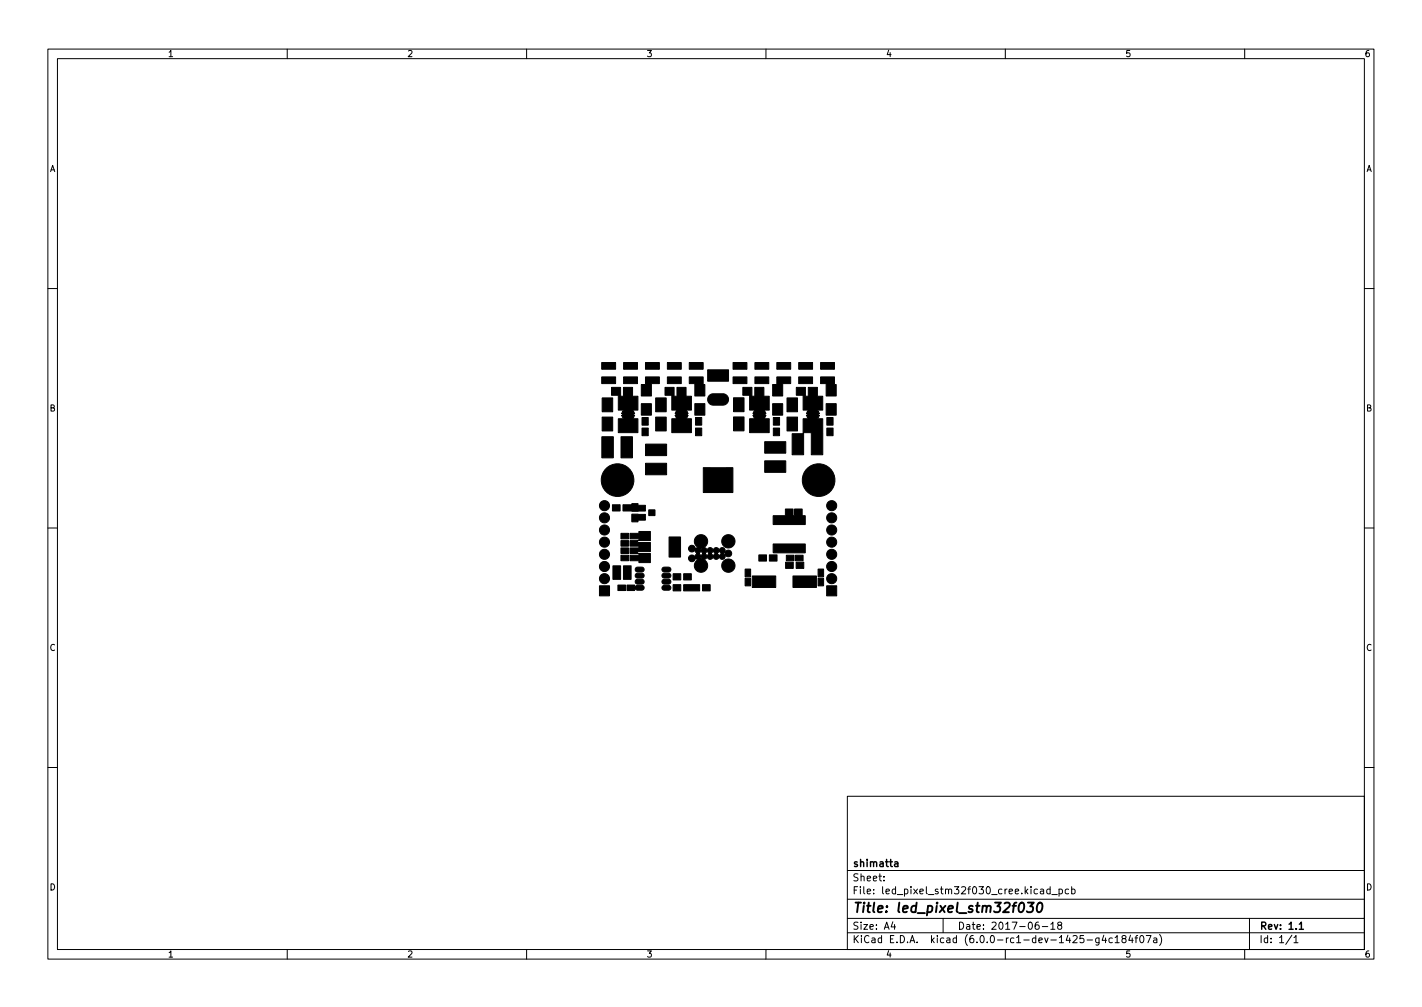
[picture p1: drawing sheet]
<svg xmlns="http://www.w3.org/2000/svg" width="297mm" height="210mm" viewBox="0 0 297 210" stroke-linecap="round" stroke-linejoin="round" font-family="sans-serif">
<defs><g id="words">
<text font-size="2.8" x="178" y="190.6">Title: led_pixel_stm32f030</text>
<g font-size="2.1">
<text x="178" y="184">Sheet:</text>
<text x="178" y="181">shimatta</text>
<text x="178" y="186.7">File: led_pixel_stm32f030_cree.kicad_pcb</text>
<text x="178" y="196.9">KiCad E.D.A. kicad (6.0.0-rc1-dev-1425-g4c184f07a)</text>
<text x="178" y="194.1">Size: A4</text>
<text x="200" y="194.1">Date: 2017-06-18</text>
<text x="263" y="194.1">Rev: 1.1</text>
<text x="263" y="196.9">Id: 1/1</text>
</g>
<g font-size="1.8">
<text x="35" y="11.9">1</text>
<text x="85" y="11.9">2</text>
<text x="135" y="11.9">3</text>
<text x="185" y="11.9">4</text>
<text x="235" y="11.9">5</text>
<text x="285" y="11.9">6</text>
<text x="10.3" y="35.9">A</text>
<text x="285.3" y="35.9">A</text>
<text x="10.3" y="85.9">B</text>
<text x="285.3" y="85.9">B</text>
<text x="10.3" y="135.9">C</text>
<text x="285.3" y="135.9">C</text>
<text x="10.3" y="185.9">D</text>
<text x="285.3" y="185.9">D</text>
<text x="35" y="199.9">1</text>
<text x="85" y="199.9">2</text>
<text x="135" y="199.9">3</text>
<text x="185" y="199.9">4</text>
<text x="235" y="199.9">5</text>
<text x="285" y="199.9">6</text>
</g>
</g></defs>
<g fill="none" stroke="#000" stroke-width=".21">
<path d="M10 10.2h277v190.1h-277zM12 12.2h273v186.1h-273zM60 10.2v2M110 10.2v2M160 10.2v2M210 10.2v2M260 10.2v2M10 60.2h2M285 60.2h2M10 110.2h2M285 110.2h2M10 160.2h2"/>
<path d="M177 166.3h108v32h-108zM285 160.2h2M60 198.3v2M110 198.3v2M160 198.3v2M177 194.8h108M177 191.8h108M177 187.8h108M177 181.8h108M184.6 183.8v.1M184.6 183v.1M186.5 192.5l-.4 1h1"/>
<path d="M186.9 193v1M197 191.8v3M210 198.3v2M216.9 192.5l-.4 .1a1.01 1.01 0 0 0 0 1.4l.5-.1 .1-.5-.3-.3-.4 .1-.2 .2M217.4 185.7h.5l.1 .9M217.7 193.5h1.2M218 186l-.5 .1-.2 .2 .2 .3h.5M219.4 185.7l-.5-.1-.3 .3 .2 .7h.6M219.4 185.1v1.5M219.5 193l.4-.5v1.5M219.5 194h.9M219.7 186.8h1.2"/>
<path d="M221.2 193.2l-.3-.3 .1-.2 .2-.2 .4 .1 .2 .2-.1 .2-.6 .2-.2 .3 .1 .4 .2 .1h.3l.3-.3-.1-.4-.2-.1M221.2 185.7l.4-.1 .3 .3-.1 .7h-.6M221.2 185.6v1.5M223.2 185.7l-.4-.1-.3 .3 .1 .7h.6M223.9 185.7l.4-.1 .3 .3-.2 .7h-.5M223.9 185.1v1.5M227.1 196.3h1.1M229.6 195.8v1.2l-.3 .3h-.4M229.6 195.9l-.5-.1-.2 .3 .1 .7h.6M230.6 195.3l-.4 1h.9M230.9 195.8v1M232.4 195.9l-.5-.1-.3 .3 .2 .7h.6"/>
<path d="M232.9 195.8l.5-.5v1.5M232.9 196.8h.9M234.6 196l-.2-.3v-.2l.2-.2 .5 .1 .1 .2-.1 .2-.6 .2-.1 .3v.2l.2 .3h.5l.1-.3-.1-.4-.2-.1M236.1 195.3l-.3 1h.9M236.5 195.8v1M237.1 195.8h.5M237.6 195.3l-.3 .2v1.3M238.3 195.4l.1-.1a.8 .8 0 0 1 .6 .8 .8 .8 0 0 1-.6 .7 1 1 0 0 1-.1-1.4zM239.4 195.3h1l-.6 1.5M241 195.9h.6v.9M241.6 196.2l-.5 .1-.2 .2 .2 .3h.5M242.2 195.1a1.72 1.72 0 0 1 0 2.3"/>
<path d="M260 198.3v2M261 191.8v6.5M269.9 195.3l-1.3 1.9M270.3 195.8l.4-.5v1.5M270.3 196.8h.8"/>
</g>
<path d="M186.9 180h.6l.1 .9M187.6 180.3l-.5 .1-.3 .2 .3 .3h.5M271.4 193l.4-.5v1.5M271.4 194h.9" fill="none" stroke="#000" stroke-width=".3"/>
<path d="M213.1 188.7l.5-.2a1.19 1.19 0 0 1-.5 2l-.2-.2a1.69 1.69 0 0 1 .2-1.6zM214.7 188.5h1.3l-.8 .7 .5 .2-.1 .9-.3 .2h-.5l-.3-.2M216.9 188.7l.5-.2a1.19 1.19 0 0 1-.5 2l-.2-.2a1.69 1.69 0 0 1 .2-1.6z" fill="none" stroke="#000" stroke-width=".4"/>
<g fill="#000" stroke="#000" stroke-width=".21">
<path d="M125.7 75.7h2.9v1.4h-2.9zM130.3 75.7h2.9v1.4h-2.9zM134.8 75.7h2.9v1.4h-2.9zM139.4 75.7h2.9v1.4h-2.9zM144 75.7h2.9v1.4h-2.9zM147.8 77.2h4.4v2.4h-4.4zM153.1 75.7h2.9v1.4h-2.9zM157.7 75.7h2.9v1.4h-2.9zM162.3 75.7h2.9v1.4h-2.9zM166.8 75.7h2.9v1.4h-2.9zM171.4 75.7h2.9v1.4h-2.9zM125.8 87.1h2.2v2.9h-2.2z"/>
<path d="M125.8 83.1h2.2v2.9h-2.2zM125.7 91.2h2.4v4.4h-2.4zM125.7 78.7h2.9v1.4h-2.9zM127.7 80.9h1.9v1.7l.2 .1 .4-.1v-1.7h1.9l.1 1.8h1.1v2.9h-1l-.1 .2 .4 .5-.2 .1v.3h.2l-.4 .7h1.1v2.9h-4.1v-2.9h1l-.4-.7h.2v-.3l-.2-.1 .4-.6-1-.1v-3l-1.5-.1zM129.7 91.2h2.4v4.4h-2.4zM130.3 78.7h2.9v1.4h-2.9zM134.1 89.4h1.3v1.6h-1.3zM134.1 87.2h1.3v1.6h-1.3zM134 84.3h2.1v2.4h-2.1zM134.8 78.7h2.9v1.4l-1.6 .1v2.5h-2.1v-2.4l.8-.1zM137 87.1h2.2v2.9h-2.2zM137 83.1h2.2v2.9h-2.2z"/>
<path d="M134.8 96.7h4.4v2.4h-4.4zM134.8 92.7h4.4v2.4h-4.4zM138.9 80.9h1.9v1.7l.1 .1 .5-.1v-1.7h1.9v1.8h1.1v2.9h-.9l-.1 .2 .4 .5-.2 .1v.3h.2l-.4 .7h1v2.9h-4.1v-2.9h1l-.3-.7h.2v-.3l-.2-.1 .4-.6-1.1-.1v-3l-1.4-.1zM139.4 78.7h2.9v1.4h-2.9zM145.3 89.4h1.3v1.6h-1.3zM145.3 87.2h1.3v1.6h-1.3zM144 78.7h2.9v1.5l.3 .1v2.4h-2.1v-2.5l-1.1-.1zM145.1 84.3h2.1v2.4h-2.1zM146.9 97.6h6.2v5.2h-6.2zM148.2 82.6l.6-.4h2.2a1.19 1.19 0 0 1 1.2 1.2 1.19 1.19 0 0 1-1.2 1.2h-2a1.19 1.19 0 0 1-1.1-.8 1.19 1.19 0 0 1 .3-1.2zM153.2 87.1h2.2v2.9h-2.2zM153.2 83.1h2.2v2.9h-2.2z"/>
<path d="M153.1 78.7h2.9v1.4h-2.9zM155.2 80.9h1.9v1.7l.1 .1 .5-.1v-1.7h1.9v1.8h1.1v2.9h-.9l-.1 .2 .3 .5-.2 .1v.3h.2l-.3 .7h1v2.9h-4.1v-2.9h1l-.3-.7h.1v-.3l-.1-.1 .3-.6-1-.1v-3l-1.4-.1zM157.7 78.7h2.9v1.4h-2.9zM161.5 89.4h1.3v1.6h-1.3zM161.5 87.2h1.3v1.6h-1.3zM161.4 84.3h2.1v2.4h-2.1zM159.7 96.2h4.4v2.4h-4.4zM159.7 92.2h4.4v2.4h-4.4zM162.3 78.7h2.9v1.4l-1.7 .1v2.5h-2.1v-2.4l.8-.1zM164.4 87.1h2.2v2.9h-2.2zM164.4 83.1h2.2v2.9h-2.2zM166.3 80.9h1.9v1.7l.2 .1 .4-.1v-1.7h1.9l.1 1.8h1.1v2.9l-1 .1 .3 .6-.2 .1v.3h.2l-.4 .6 .1 .1h1v7.6h-2.4v-4.5l-.2-.2-1.4 .1v4.6h-2.4v-4.4l2.2-.1 .1-3.1h.9l.1-.1-.4-.6h.2v-.3l-.2-.1 .4-.6-1-.1v-3l-1.5-.1z"/>
<path d="M166.8 78.7h2.9v1.4h-2.9zM172.7 89.4h1.3v1.6h-1.3zM172.7 87.2h1.3v1.6h-1.3zM171.4 78.7h2.9v1.5l.4 .1v2.4h-2.1v-2.5l-1.2-.1zM172.6 84.3h2.1v2.4h-2.1zM127.9 105.4h1.6v1.3h-1.6zM129.7 115.9h1.6v1.2h-1.6zM129.7 114.4h1.6v1.2h-1.6zM129.7 112.9h1.6v1.1h-1.6zM129.7 111.4h1.6v1.1h-1.6zM131.6 112.9h1.7l-.1 .3 .1 .1h2.6v1.9h-2.6l-.1 .1 .1 .3h-1.7v-1.2h1.7l.2-.1-.1-.3h-1.8zM130.1 105.4h1.8l.1-.2h1.3l.1 .3h1.4v1.2h-4.7z"/>
<path d="M132 107.4h2.8v1.2h-1.4l-.1 .4h-1.3zM132.8 119.8l.3-.1h1a.51 .51 0 0 1 .5 .5 .51 .51 0 0 1-.5 .5l-1.2-.1-.2-.4zM132.8 118.6l.3-.2h1a.51 .51 0 0 1 .5 .5 .51 .51 0 0 1-.5 .5l-1.2-.1-.2-.4zM131.6 115.9h1.8v-.3h2.5v1.9h-2.4l-.1-.4h-1.8zM131.6 111.4h1.8l.1-.4h2.4v1.9h-2.5v-.4h-1.8zM135.5 106.5h1.3v1.2h-1.3zM138.4 119.8l.3-.1h1a.51 .51 0 0 1 .4 .5 .51 .51 0 0 1-.4 .5l-1.2-.1-.2-.4zM138.4 118.6l.3-.2h1a.51 .51 0 0 1 .4 .5 .51 .51 0 0 1-.4 .5l-1.2-.1-.2-.4zM139.8 112.1h2.4v4.2h-2.4zM145.4 112.1a1.43 1.43 0 0 1 2.1 .1 1.43 1.43 0 0 1-.3 2.1l.5 .4a.77 .77 0 0 1 1.3 0 .75 .75 0 0 1 1.3 0 .69 .69 0 0 1 .8-.3 .69 .69 0 0 1 .5 .7 .73 .73 0 0 1 1.1 0 .73 .73 0 0 1-.1 1.1 .73 .73 0 0 1-1.1-.1 .72 .72 0 0 1-.5 .7 .72 .72 0 0 1-.8-.4 .75 .75 0 0 1-1.3 0 .75 .75 0 0 1-1.2 0l-.5 .5a1.43 1.43 0 0 1 .2 2.1 1.43 1.43 0 0 1-2.1 0 1.43 1.43 0 0 1 .4-2.2l-.4-.2a.72 .72 0 0 1-.8 .7 .72 .72 0 0 1-.7-.7h2.5l.1 .1 .2-.1-.2-.2-.1 .2-2.5-.1a.85 .85 0 0 1 1.4-.4l.4-.5h.4l.4 .4 .4-.4h.5l.4 .4 .4-.4h.5l.4 .4 .4-.4h.4l.4 .4 .5-.4h.4l.2 .2 .2-.3-.2-.1-.2 .2h-.4l-.5-.5-.4 .5h-.4l-.4-.5-.4 .5h-.5l-.4-.5-.4 .5h-.5l-.4-.5-.4 .5h-.4l-.5-.6a.75 .75 0 0 1-.8 .2 .75 .75 0 0 1-.5-.7h2.5l.1 .2 .2-.2-.1-.1-.2 .1h-2.5a.76 .76 0 0 1 .8-.6 .76 .76 0 0 1 .7 .6l.4-.2a1.66 1.66 0 0 1-.3-2.2zM158.5 115.9h1.6v1.3h-1.6zM160.7 115.9h1.6v1.3h-1.6z"/>
<path d="M161.5 107.7h2.5l.1-1.4h1.6v1.3l.2 .1 .1-1.4h1.6v1.3l.6 .1v1.8h-6.7zM164.1 117.4h1.6v1.3h-1.6zM164.3 115.9h1.6v1.2h-1.6zM166.2 115.9h1.6v1.2h-1.6zM166.3 117.4h1.6v1.3h-1.6zM161.5 113.6h6.7v1.8h-6.7zM125.2 122.3h2.1v2.1h-2.1zM128 118.1h1.6v2.9h-1.6zM129.1 122.2h1.6v1.1h-1.6zM130.2 118.1h1.6v2.9h-1.6zM131 122.2h1.6l.1 .3 .4-.3h1a.51 .51 0 0 1 .5 .5 .51 .51 0 0 1-.5 .5h-1l-.4-.2-.1 .3h-1.6zM132.8 121.1l.3-.1h1a.51 .51 0 0 1 .5 .5 .51 .51 0 0 1-.5 .5l-1.2-.1-.2-.4z"/>
<path d="M138.4 122.4l.3-.2h1a.51 .51 0 0 1 .4 .5 .51 .51 0 0 1-.4 .5l-1.2-.1-.2-.4zM138.4 121.1l.3-.1h1a.51 .51 0 0 1 .4 .5 .51 .51 0 0 1-.4 .5l-1.2-.1-.2-.4zM140.6 122.1h1.6v1.3h-1.6zM140.6 119.8h1.6v1.3h-1.6zM142.8 119.8h1.6v1.3h-1.6zM142.8 122.1h3.3v1.3h-3.3zM146.7 122.1h1.6v1.3h-1.6zM155.6 120.7h1.2v1.6h-1.2zM155.6 118.8h1.2v1.6h-1.2zM157.1 120.3h4.9v2.4h-4.9zM165.6 120.3h4.9v2.4h-4.9zM170.9 120.7h1.1v1.6h-1.1z"/>
<path d="M170.9 118.8h1.1v1.6h-1.1zM172.7 122.3h2.1v2.1h-2.1z"/>
<circle cx="126.3" cy="110.7" r="1.05"/>
<circle cx="126.3" cy="108.1" r="1.05"/>
<circle cx="126.3" cy="118.3" r="1.05"/>
<circle cx="126.3" cy="115.7" r="1.05"/>
<circle cx="126.3" cy="113.2" r="1.05"/>
<circle cx="126.3" cy="105.6" r="1.05"/>
<circle cx="129" cy="100.2" r="3.4"/>
<circle cx="152.1" cy="118.1" r="1.39"/>
<circle cx="152.1" cy="113" r="1.39"/>
<circle cx="171" cy="100.2" r="3.4"/>
<circle cx="173.7" cy="118.3" r="1.05"/>
<circle cx="173.7" cy="110.7" r="1.05"/>
<circle cx="173.7" cy="108.1" r="1.05"/>
<circle cx="173.7" cy="105.6" r="1.05"/>
<circle cx="173.7" cy="115.7" r="1.05"/>
<circle cx="173.7" cy="113.2" r="1.05"/>
<circle cx="126.3" cy="120.8" r="1.05"/>
<circle cx="173.7" cy="120.8" r="1.05"/>
</g>
<use href="#words"/>
</svg>
